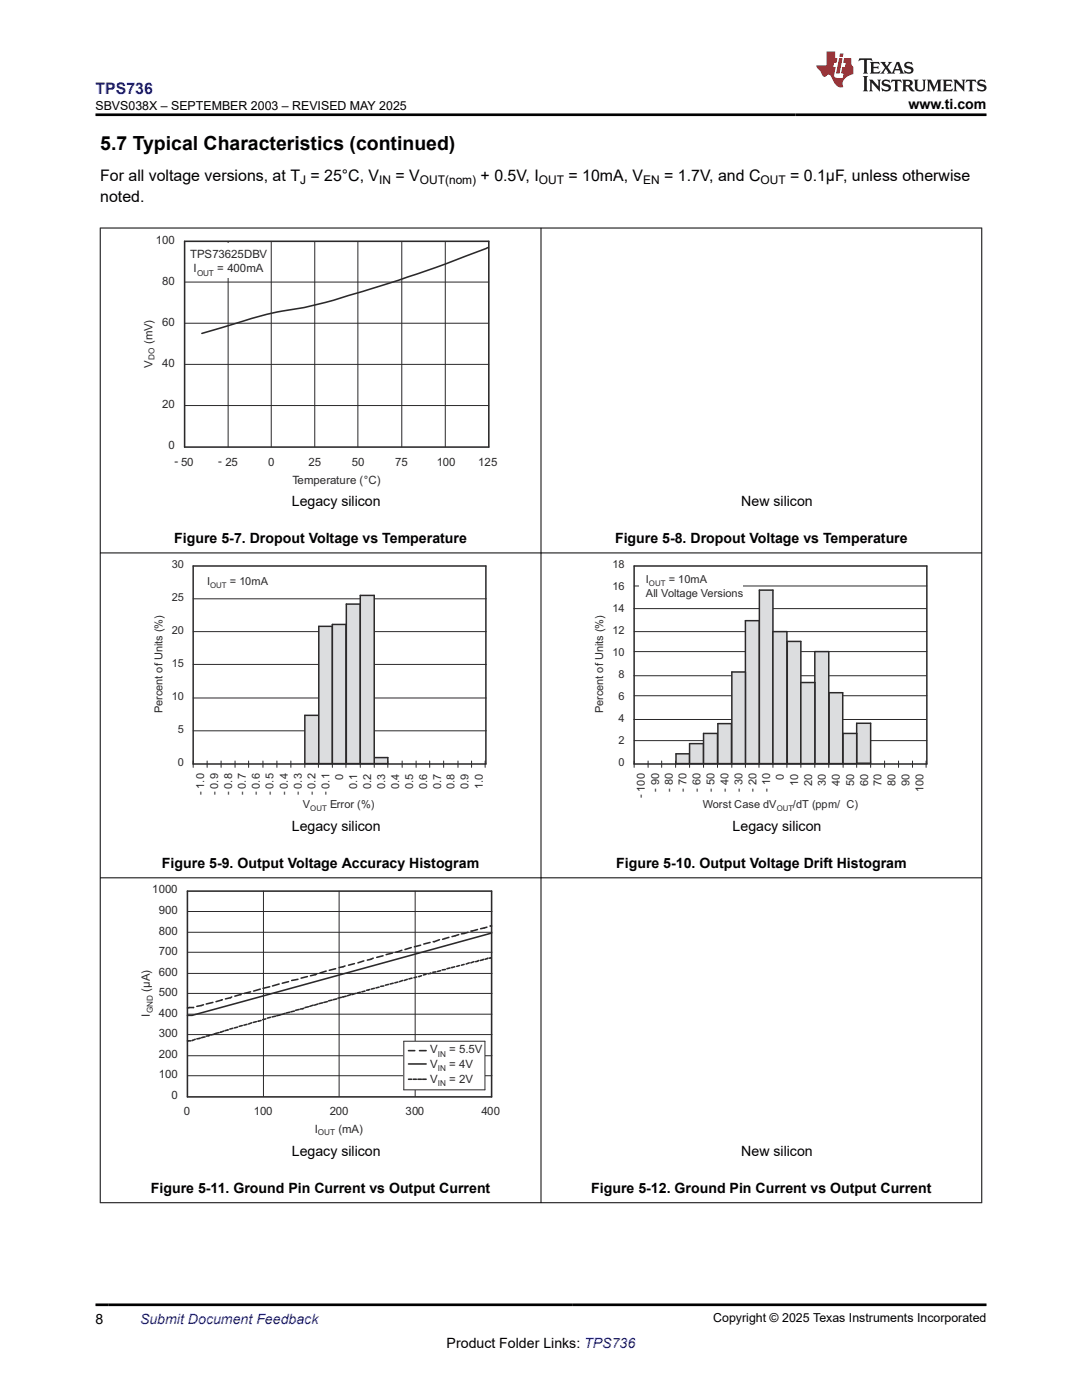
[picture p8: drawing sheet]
<svg xmlns="http://www.w3.org/2000/svg" width="216mm" height="279mm" viewBox="0 0 216 279" stroke-linecap="round" stroke-linejoin="round" font-family="sans-serif">
<defs><g id="words">
<text font-size="3.9" x="20" y="29.9">5.7 Typical Characteristics (continued)</text>
<text font-size="3.2" fill="#00f" x="19" y="18.7">TPS736</text>
<g font-size="3.2">
<text x="20" y="40.3">noted.</text>
<text x="20" y="36.1">For all voltage versions, at T = 25°C, V</text>
<text x="78.9" y="36.1">= V</text>
<text x="95.9" y="36.1">+ 0.5V, I</text>
<text x="113.4" y="36.1">= 10mA, V</text>
<text x="132.5" y="36.1">= 1.7V, and C</text>
<text x="157.7" y="36.1">= 0.1μF, unless otherwise</text>
</g>
<g font-size="2.8">
<text x="181.3" y="21.8">www.ti.com</text>
<text x="58.2" y="101">Legacy silicon</text>
<text x="147.9" y="101">New silicon</text>
<text x="34.8" y="108.3">Figure 5-7. Dropout Voltage vs Temperature</text>
<text x="122.7" y="108.3">Figure 5-8. Dropout Voltage vs Temperature</text>
<text x="58.2" y="165.9">Legacy silicon</text>
<text x="146.2" y="165.9">Legacy silicon</text>
<text x="32.3" y="173.2">Figure 5-9. Output Voltage Accuracy Histogram</text>
<text x="122.9" y="173.2">Figure 5-10. Output Voltage Drift Histogram</text>
<text x="58.2" y="230.7">Legacy silicon</text>
<text x="147.9" y="230.7">New silicon</text>
<text x="30.1" y="238">Figure 5-11. Ground Pin Current vs Output Current</text>
<text x="118" y="238">Figure 5-12. Ground Pin Current vs Output Current</text>
<text x="19" y="264.2">8</text>
<text x="89.1" y="269">Product Folder Links: TPS736</text>
</g>
<text font-size="2.8" fill="#00f" x="27.9" y="264.2">Submit Document Feedback</text>
<g font-size="2.5">
<text x="19.1" y="21.9">SBVS038X – SEPTEMBER 2003 – REVISED MAY 2025</text>
<text x="142.3" y="263.9">Copyright © 2025 Texas Instruments Incorporated</text>
</g>
<g font-size="2.4">
<text x="59.9" y="36.7">J</text>
<text x="75.7" y="36.7">IN</text>
<text x="83.8" y="36.7">OUT(nom)</text>
<text x="107.5" y="36.7">OUT</text>
<text x="128.4" y="36.7">EN</text>
<text x="151.8" y="36.7">OUT</text>
</g>
<g font-size="2.3" fill="#2b292a">
<text x="31.1" y="48.6">100</text>
<text x="37.9" y="51.4">TPS73625DBV</text>
<text x="32.4" y="56.8">80</text>
<text x="38.6" y="54.3">I</text>
<text x="43.3" y="54.3">= 400mA</text>
<text x="32.4" y="65.1">60</text>
<text x="30.4" y="68.7" transform="rotate(-90 30.4 68.7)">(mV)</text>
<text x="30.4" y="73.3" transform="rotate(-90 30.4 73.3)">V</text>
<text x="32.4" y="73.3">40</text>
<text x="32.4" y="81.5">20</text>
<text x="33.6" y="89.7">0</text>
<text x="34.8" y="92.8">- 50</text>
<text x="43.6" y="92.8">- 25</text>
<text x="53.5" y="92.9">0</text>
<text x="61.6" y="92.9">25</text>
<text x="70.2" y="92.9">50</text>
<text x="78.8" y="92.9">75</text>
<text x="87.1" y="92.9">100</text>
<text x="95.4" y="92.9">125</text>
<text x="58.3" y="96.5">Temperature (°C)</text>
<text x="30.4" y="178.3">1000</text>
<text x="31.7" y="182.4">900</text>
<text x="31.7" y="186.5">800</text>
<text x="31.7" y="190.6">700</text>
<text x="29.9" y="197.9" transform="rotate(-90 29.9 197.9)">(µA)</text>
<text x="31.7" y="194.7">600</text>
<text x="29.9" y="202.9" transform="rotate(-90 29.9 202.9)">I</text>
<text x="31.7" y="198.8">500</text>
<text x="31.7" y="203">400</text>
<text x="31.7" y="207">300</text>
<text x="31.7" y="211.2">200</text>
<text x="31.7" y="215.2">100</text>
<text x="85.8" y="213.1">V</text>
<text x="85.8" y="210.2">V</text>
<text x="89.6" y="213.1">= 4V</text>
<text x="89.6" y="210.2">= 5.5V</text>
<text x="34.2" y="219.4">0</text>
<text x="85.8" y="216.1">V</text>
<text x="89.6" y="216.1">= 2V</text>
<text x="36.7" y="222.6">0</text>
<text x="50.6" y="222.6">100</text>
<text x="62.8" y="226.2">I</text>
<text x="65.8" y="222.6">200</text>
<text x="67.5" y="226.2">(mA)</text>
<text x="80.9" y="222.6">300</text>
<text x="96.1" y="222.6">400</text>
</g>
<g font-size="2.2" fill="#2b292a">
<text x="34.3" y="113.4">30</text>
<text x="122.2" y="113.4">18</text>
<text x="34.3" y="120">25</text>
<text x="41.3" y="116.7">I</text>
<text x="45.8" y="116.7">= 10mA</text>
<text x="122.2" y="117.8">16</text>
<text x="128.9" y="116.3">I</text>
<text x="128.9" y="119.1">All Voltage Versions</text>
<text x="133.5" y="116.3">= 10mA</text>
<text x="122.2" y="122.1">14</text>
<text x="34.3" y="126.6">20</text>
<text x="122.2" y="126.6">12</text>
<text x="122.2" y="130.9">10</text>
<text x="34.3" y="133.1">15</text>
<text x="123.4" y="135.3">8</text>
<text x="32.4" y="142.4" transform="rotate(-90 32.4 142.4)">Percent of Units (%)</text>
<text x="34.3" y="139.7">10</text>
<text x="120.4" y="142.4" transform="rotate(-90 120.4 142.4)">Percent of Units (%)</text>
<text x="123.4" y="139.7">6</text>
<text x="35.5" y="146.3">5</text>
<text x="123.4" y="144.1">4</text>
<text x="123.4" y="148.5">2</text>
<text x="35.5" y="152.9">0</text>
<text x="68.5" y="155.6" transform="rotate(-90 68.5 155.6)">0</text>
<text x="123.4" y="152.9">0</text>
<text x="156.4" y="155.6" transform="rotate(-90 156.4 155.6)">0</text>
<text x="40.7" y="158.6" transform="rotate(-90 40.7 158.6)">- 1.0</text>
<text x="43.4" y="158.6" transform="rotate(-90 43.4 158.6)">- 0.9</text>
<text x="46.2" y="158.6" transform="rotate(-90 46.2 158.6)">- 0.8</text>
<text x="49" y="158.6" transform="rotate(-90 49 158.6)">- 0.7</text>
<text x="51.7" y="158.6" transform="rotate(-90 51.7 158.6)">- 0.6</text>
<text x="54.5" y="158.6" transform="rotate(-90 54.5 158.6)">- 0.5</text>
<text x="57.4" y="158.6" transform="rotate(-90 57.4 158.6)">- 0.4</text>
<text x="60.1" y="158.6" transform="rotate(-90 60.1 158.6)">- 0.3</text>
<text x="60.4" y="161.2">V</text>
<text x="62.9" y="158.6" transform="rotate(-90 62.9 158.6)">- 0.2</text>
<text x="65.6" y="158.6" transform="rotate(-90 65.6 158.6)">- 0.1</text>
<text x="65.9" y="161.2">Error (%)</text>
<text x="71.3" y="157.4" transform="rotate(-90 71.3 157.4)">0.1</text>
<text x="74.1" y="157.4" transform="rotate(-90 74.1 157.4)">0.2</text>
<text x="76.9" y="157.4" transform="rotate(-90 76.9 157.4)">0.3</text>
<text x="79.6" y="157.4" transform="rotate(-90 79.6 157.4)">0.4</text>
<text x="82.4" y="157.4" transform="rotate(-90 82.4 157.4)">0.5</text>
<text x="85.2" y="157.4" transform="rotate(-90 85.2 157.4)">0.6</text>
<text x="88" y="157.4" transform="rotate(-90 88 157.4)">0.7</text>
<text x="90.7" y="157.4" transform="rotate(-90 90.7 157.4)">0.8</text>
<text x="93.5" y="157.4" transform="rotate(-90 93.5 157.4)">0.9</text>
<text x="96.4" y="157.4" transform="rotate(-90 96.4 157.4)">1.0</text>
<text x="128.6" y="159.3" transform="rotate(-90 128.6 159.3)">- 100</text>
<text x="131.4" y="158" transform="rotate(-90 131.4 158)">- 90</text>
<text x="134.2" y="158" transform="rotate(-90 134.2 158)">- 80</text>
<text x="136.9" y="158" transform="rotate(-90 136.9 158)">- 70</text>
<text x="139.7" y="158" transform="rotate(-90 139.7 158)">- 60</text>
<text x="140.2" y="161.2">Worst Case dV</text>
<text x="142.5" y="158" transform="rotate(-90 142.5 158)">- 50</text>
<text x="145.3" y="158" transform="rotate(-90 145.3 158)">- 40</text>
<text x="148.1" y="158" transform="rotate(-90 148.1 158)">- 30</text>
<text x="150.8" y="158" transform="rotate(-90 150.8 158)">- 20</text>
<text x="153.6" y="158" transform="rotate(-90 153.6 158)">- 10</text>
<text x="158.2" y="161.2">/dT (ppm/ C)</text>
<text x="159.3" y="156.8" transform="rotate(-90 159.3 156.8)">10</text>
<text x="162.1" y="156.8" transform="rotate(-90 162.1 156.8)">20</text>
<text x="164.8" y="156.8" transform="rotate(-90 164.8 156.8)">30</text>
<text x="167.6" y="156.8" transform="rotate(-90 167.6 156.8)">40</text>
<text x="170.4" y="156.8" transform="rotate(-90 170.4 156.8)">50</text>
<text x="173.2" y="156.8" transform="rotate(-90 173.2 156.8)">60</text>
<text x="175.9" y="156.8" transform="rotate(-90 175.9 156.8)">70</text>
<text x="178.7" y="156.8" transform="rotate(-90 178.7 156.8)">80</text>
<text x="181.5" y="156.8" transform="rotate(-90 181.5 156.8)">90</text>
<text x="184.3" y="158" transform="rotate(-90 184.3 158)">100</text>
</g>
<g font-size="1.6" fill="#2b292a">
<text x="39.3" y="55">OUT</text>
<text x="30.8" y="71.8" transform="rotate(-90 30.8 71.8)">DO</text>
<text x="41.9" y="117.3">OUT</text>
<text x="129.5" y="116.9">OUT</text>
<text x="61.9" y="161.8">OUT</text>
<text x="155" y="161.8">OUT</text>
<text x="30.5" y="202.2" transform="rotate(-90 30.5 202.2)">GND</text>
<text x="87.4" y="213.7">IN</text>
<text x="87.4" y="210.9">IN</text>
<text x="87.4" y="216.7">IN</text>
<text x="63.4" y="226.5">OUT</text>
</g>
</g></defs>
<path d="M36.8 48.2h60.7v41h-60.7z" fill="none" stroke="#2b292a" stroke-width=".31"/>
<path d="M36.8 56.3h60.7M45.5 48.2v40.9M54.1 48.2v40.9M62.8 48.2v40.9M71.4 48.2v40.9M80.2 48.2v40.9M88.9 48.2v40.9M36.8 72.7h60.7M36.8 64.5h60.7M36.8 80.9h60.7" fill="none" stroke="#2b292a" stroke-width=".2"/>
<path d="M37.9 48.6h15.8v6.9h-15.8z" fill-rule="evenodd" fill="#fff"/>
<path d="M97.5 49.4l-12.8 4.8-6.7 2.2-8.5 2.6a87.7 87.7 0 0 1-15 3.4l-3.6 1-10.6 3.1" fill="none" stroke="#2b292a" stroke-width=".31"/>
<path d="M38.5 113h58.5v39.5h-58.5z" fill="none" stroke="#2b292a" stroke-width=".3"/>
<g fill="none" stroke="#2b292a" stroke-width=".2">
<path d="M38.5 119.5h58.5M38.5 139.3h58.5M38.5 132.6h58.5M38.5 126.1h58.5M38.5 145.8h58.5M38.5 151.9v1.2M41.3 151.9v1.2M44.1 151.9v1.2M46.9 151.9v1.2M49.6 151.9v1.2M52.5 151.9v1.2M55.3 151.9v1.2"/>
<path d="M58 151.9v1.2M60.8 151.9v1.2M63.5 151.9v1.2M66.3 151.9v1.2M69 151.9v1.2M71.9 151.9v1.2M74.7 151.9v1.2M77.4 151.9v1.2M80.2 151.9v1.2M83 151.9v1.2M85.7 151.9v1.2M88.5 151.9v1.2"/>
<path d="M91.4 151.9v1.2M94.1 151.9v1.2M96.8 151.9v1.2"/>
</g>
<path d="M60.8 142.8h2.8v9.6h-2.8z" fill-rule="evenodd" fill="#dcdddf"/>
<path d="M60.8 142.8h2.8v9.6h-2.8z" fill="none" stroke="#2b292a" stroke-width=".3"/>
<path d="M74.7 151.2h2.7v1.2h-2.7z" fill-rule="evenodd" fill="#dcdddf"/>
<path d="M74.7 151.2h2.7v1.2h-2.7z" fill="none" stroke="#2b292a" stroke-width=".3"/>
<path d="M63.6 125h2.7v27.4h-2.7z" fill-rule="evenodd" fill="#dcdddf"/>
<path d="M63.6 125h2.7v27.4h-2.7z" fill="none" stroke="#2b292a" stroke-width=".3"/>
<path d="M66.3 124.6h2.7v27.8h-2.7z" fill-rule="evenodd" fill="#dcdddf"/>
<path d="M66.3 124.6h2.7v27.8h-2.7z" fill="none" stroke="#2b292a" stroke-width=".3"/>
<path d="M69.1 120.6h2.8v31.8h-2.8z" fill-rule="evenodd" fill="#dcdddf"/>
<path d="M69.1 120.6h2.8v31.8h-2.8z" fill="none" stroke="#2b292a" stroke-width=".3"/>
<path d="M71.9 118.8h2.8v33.6h-2.8z" fill-rule="evenodd" fill="#dcdddf"/>
<path d="M71.9 118.8h2.8v33.6h-2.8zM126.5 113h58.4v39.5h-58.4z" fill="none" stroke="#2b292a" stroke-width=".3"/>
<g fill="none" stroke="#2b292a" stroke-width=".2">
<path d="M126.5 116.9h58.4M126.5 121.5h58.4M126.5 134.9h58.4M126.5 138.8h58.4M126.5 130h58.4M126.5 126.1h58.4M126.5 143.6h58.4M126.5 147.8h58.4M126.5 151.9v1.2M129.3 151.9v1.2M132 151.9v1.2M134.8 151.9v1.2"/>
<path d="M137.6 151.9v1.2M140.4 151.9v1.2M143.2 151.9v1.2M146 151.9v1.2M148.7 151.9v1.2M151.4 151.9v1.2M154.2 151.9v1.2M157 151.9v1.2M159.8 151.9v1.2M162.6 151.9v1.2M165.4 151.9v1.2M168.2 151.9v1.2"/>
<path d="M170.9 151.9v1.2M173.7 151.9v1.2M176.5 151.9v1.2M179.3 151.9v1.2M182.1 151.9v1.2M184.8 151.9v1.2"/>
</g>
<path d="M148.7 123.9h2.8v28.5h-2.8z" fill-rule="evenodd" fill="#dcdddf"/>
<path d="M148.7 123.9h2.8v28.5h-2.8z" fill="none" stroke="#2b292a" stroke-width=".3"/>
<path d="M134.9 150.4h2.7v2h-2.7z" fill-rule="evenodd" fill="#dcdddf"/>
<path d="M134.9 150.4h2.7v2h-2.7z" fill="none" stroke="#2b292a" stroke-width=".3"/>
<path d="M137.6 148.4h2.8v4h-2.8z" fill-rule="evenodd" fill="#dcdddf"/>
<path d="M137.6 148.4h2.8v4h-2.8z" fill="none" stroke="#2b292a" stroke-width=".3"/>
<path d="M140.4 146.4h2.8v6h-2.8z" fill-rule="evenodd" fill="#dcdddf"/>
<path d="M140.4 146.4h2.8v6h-2.8z" fill="none" stroke="#2b292a" stroke-width=".3"/>
<path d="M143.2 144.4h2.8v8h-2.8z" fill-rule="evenodd" fill="#dcdddf"/>
<path d="M143.2 144.4h2.8v8h-2.8z" fill="none" stroke="#2b292a" stroke-width=".3"/>
<path d="M146 134.1h2.7v18.3h-2.7z" fill-rule="evenodd" fill="#dcdddf"/>
<path d="M146 134.1h2.7v18.3h-2.7z" fill="none" stroke="#2b292a" stroke-width=".3"/>
<path d="M162.6 130h2.8v22.4h-2.8z" fill-rule="evenodd" fill="#dcdddf"/>
<path d="M162.6 130h2.8v22.4h-2.8z" fill="none" stroke="#2b292a" stroke-width=".3"/>
<path d="M165.4 138.2h2.8v14.2h-2.8z" fill-rule="evenodd" fill="#dcdddf"/>
<path d="M165.4 138.2h2.8v14.2h-2.8z" fill="none" stroke="#2b292a" stroke-width=".3"/>
<path d="M170.9 144.3h2.8v8h-2.8z" fill-rule="evenodd" fill="#dcdddf"/>
<path d="M170.9 144.3h2.8v8h-2.8z" fill="none" stroke="#2b292a" stroke-width=".3"/>
<path d="M168.2 146.4h2.7v6h-2.7z" fill-rule="evenodd" fill="#dcdddf"/>
<path d="M168.2 146.4h2.7v6h-2.7z" fill="none" stroke="#2b292a" stroke-width=".3"/>
<path d="M151.5 117.8h2.7v34.6h-2.7z" fill-rule="evenodd" fill="#dcdddf"/>
<path d="M151.5 117.8h2.7v34.6h-2.7z" fill="none" stroke="#2b292a" stroke-width=".3"/>
<path d="M154.2 126.1h2.8v26.3h-2.8z" fill-rule="evenodd" fill="#dcdddf"/>
<path d="M154.2 126.1h2.8v26.3h-2.8z" fill="none" stroke="#2b292a" stroke-width=".3"/>
<path d="M157.1 128h2.7v24.4h-2.7z" fill-rule="evenodd" fill="#dcdddf"/>
<path d="M157.1 128h2.7v24.4h-2.7z" fill="none" stroke="#2b292a" stroke-width=".3"/>
<path d="M159.8 136.2h2.8v16.2h-2.8z" fill-rule="evenodd" fill="#dcdddf"/>
<path d="M159.8 136.2h2.8v16.2h-2.8z" fill="none" stroke="#2b292a" stroke-width=".3"/>
<path d="M127.5 114h20.7v6h-20.7z" fill-rule="evenodd" fill="#fff"/>
<path d="M37.4 177.8h60.7v41.1h-60.7z" fill="none" stroke="#2b292a" stroke-width=".31"/>
<path d="M52.6 177.8v41M67.7 177.8v41M82.8 177.8v41M37.4 194.3h60.8M37.4 198.3h60.8M37.4 190h60.8M37.4 186.1h60.8M37.4 181.9h60.8M37.4 202.4h60.8M37.4 206.5h60.8M37.4 210.7h60.8M37.4 214.7h60.8" fill="none" stroke="#2b292a" stroke-width=".2"/>
<path d="M80.6 207.8h16.2v9.7h-16.2z" fill-rule="evenodd" fill="#fff"/>
<path d="M80.6 207.8h16.2v9.7h-16.2z" fill="none" stroke="#2b292a" stroke-width=".2"/>
<g fill="none" stroke="#2b292a" stroke-width=".31">
<path d="M44.4 199.5l-1.3 .4M46.2 199l-1.2 .4M48.1 198.5l-1.2 .3M50 197.9l-1.3 .4M51.9 197.4l-1.3 .4M53.8 196.9l-1.3 .3M55.7 196.4l-1.3 .4M57.6 195.9l-1.3 .3M59.5 195.4l-1.3 .3M61.3 194.9l-1.2 .3M63.2 194.3l-1.2 .4M65.1 193.8l-1.3 .4"/>
<path d="M65.3 199.9l-.7 .2M66.3 199.6l-.7 .1M67 193.3l-1.3 .3M67.2 199.4l-.7 .1M68.1 199l-.7 .2M68.8 192.8l-1.1 .3M69.1 198.8l-.7 .2M70 198.5l-.7 .2M70.7 192.3l-1.2 .3M71 198.3l-.8 .2M71.9 198l-.6 .2M72.6 191.8l-1.2 .4"/>
<path d="M72.8 197.8l-.6 .1M73.8 197.5l-.7 .1M74.5 191.2l-1.2 .4M74.7 197.2l-.6 .2M75.6 197l-.6 .2M76.4 190.7l-1.2 .4M76.6 196.8l-.6 .1M77.5 196.5l-.6 .1M78.3 190.2l-1.2 .3M78.5 196.2l-.7 .2M79.4 196l-.6 .1M80.2 189.7l-1.3 .3"/>
<path d="M80.3 195.7l-.6 .2M81.3 195.4l-.6 .3M82.1 189.1l-1.3 .4M82.2 195.2l-.6 .2M83.2 195l-.6 .1M83.9 188.6l-1.2 .3M84.1 194.7l-.6 .2M85 194.4l-.5 .2M85.8 188.1l-1.2 .3M86 194.2l-.6 .1M87 194h-.6M87.7 187.5l-1.3 .4"/>
<path d="M87.9 193.7l-.6 .2M88.9 193.5l-.7 .1M89.6 187.1l-1.3 .4M89.8 193.2l-.6 .1M90.7 192.9l-.6 .2M91.5 186.5l-1.3 .4M91.7 192.7l-.6 .2M92.6 192.5l-.5 .1M93.4 186.1l-1.3 .3M93.6 192.2l-.6 .2M94.6 191.9l-.7 .3M95.3 185.5l-1.4 .3"/>
<path d="M95.5 191.7l-.6 .2M96.5 191.5l-.7 .2M97.2 185l-1.3 .4M97.4 191.2l-.6 .3M97.8 184.8h.3M97.9 191.1l-.2 .1M98.1 186.2l-59.1 16.3-.7 .1h-.9M37.4 207.7h.7M38.6 201.1l-1.2 .1M39 207.4l-.7 .2M40 207.2l-.7 .1M40.6 200.5l-1.3 .3"/>
<path d="M40.9 206.9l-.7 .2M41.9 206.6l-.7 .2M42.5 200.1l-1.3 .3M42.8 206.3l-.7 .2M43.7 206.1l-.7 .1M44.7 205.8l-.7 .2M45.5 205.5l-.6 .2M46.5 205.2l-.7 .2M47.4 205l-.6 .1M48.3 204.7l-.6 .1M49.3 204.4l-.6 .2M50.2 204.1l-.6 .3"/>
<path d="M51.2 203.9l-.7 .1M52.1 203.7l-.6 .1M53 203.3l-.6 .2M54 203l-.6 .2M55 202.8l-.7 .2M55.9 202.5l-.7 .2M56.9 202.2l-.7 .3M57.8 202l-.7 .2M58.7 201.8l-.7 .1M59.7 201.5l-.7 .1M60.6 201.2l-.7 .2M61.6 200.9l-.7 .2"/>
<path d="M62.5 200.6l-.7 .2M63.4 200.4l-.7 .2M64.4 200.1l-.7 .2M81.5 209.7h1.3M81.5 215.4h.6M81.5 212.3h3.5M82.5 215.4h.6M83.4 215.4h.7M83.7 209.7h1.3M84.3 215.4h.7"/>
</g>
<path d="M19.9 45.5h176.1M20 45.4v194.7M107.9 45.4v194.7M195.9 45.4v194.7M19.9 110.3h176.1M19.9 175.2h176.1M19.9 240h176.1" fill="none" stroke="#000" stroke-width=".2"/>
<path d="M171.5 11.6l-.2 .6 .5-.2h.6v.1v2.2l-.2 .4h1l-.2-.4v-2.2v-.1h.5l.6 .2-.2-.6zM173.6 12.4l.2 .3v1.6l-.2 .4h1.9l.1-.6a1.08 1.08 0 0 1-1.3 .2v-.7h.6l.4 .2v-.7l-.4 .2h-.6v-.5l.2-.2a1 1 0 0 1 1 .3l-.1-.5zM175.7 12.4l.9 1.1-1 1.2h.9l-.2-.2 .5-.8 .4 .8-.2 .2h1.6l-.2-.2 .2-.5h.9l.1 .5-.1 .2h.9l-.2-.4-.8-1.9h-.5l-.9 2.1-.9-1.1 .9-1h-.8l.2 .2-.4 .6-.4-.6 .2-.2zM179 12.8l.4 1h-.7zM180.7 12.5a.65 .65 0 0 0-.2 .7 .65 .65 0 0 0 .6 .5l.6 .1 .1 .3a.79 .79 0 0 1-.7 .4 .79 .79 0 0 1-.7-.5l.1 .7 .2-.1a.93 .93 0 0 0 1.1 0 .93 .93 0 0 0 .4-.9 1.46 1.46 0 0 0-1.2-.6l-.1-.3a1.09 1.09 0 0 1 1.2 .2l-.2-.6-.1 .1-.5-.2zM172.2 15.2l.2 .4v2.2l-.2 .4h1l-.2-.4v-2.2l.2-.4zM173.4 15.9l.2 .4v1.5l-.2 .4h.8l-.3-.4 .1-1.3 1.6 1.8v-2l.2-.4h-.7l.1 .2 .1 1.1-1.2-1.3zM176.2 16a.65 .65 0 0 0-.2 .8 .65 .65 0 0 0 .6 .4l.6 .2 .1 .2a.79 .79 0 0 1-.7 .4 .79 .79 0 0 1-.7-.5l.1 .7 .2-.1a.93 .93 0 0 0 1.1 .1 .93 .93 0 0 0 .4-1 1.46 1.46 0 0 0-1.2-.5l-.1-.4a1.09 1.09 0 0 1 1.2 .2l-.1-.6-.2 .1-.5-.1zM177.9 15.9l-.1 .6a.63 .63 0 0 1 .8-.3v1.6l-.3 .4h1l-.2-.4v-1.6a.66 .66 0 0 1 .8 .3l-.1-.6zM180 15.9l.2 .4v1.5l-.2 .4h1l-.2-.2-.1-.7h.5l.1 .2a.79 .79 0 0 0 1.2 .6l-1-.9a.61 .61 0 0 0 .6-.6 .61 .61 0 0 0-.5-.7zM180.8 16.2h.1a.47 .47 0 0 1 .5 .1 .47 .47 0 0 1 .1 .5l-.1 .1-.7 .1zM182.3 15.9l.2 .2a2.27 2.27 0 0 0 .4 2 1.04 1.04 0 0 0 1.7-.7v-1.3l.2-.2h-.8l.2 .4v1.1a.6 .6 0 0 1-.6 .6 .6 .6 0 0 1-.6-.6v-1.1l.3-.4zM184.9 15.9l.2 .4v1.5l-.2 .4h.8l-.3-.4v-1.4l.9 1.9 .9-1.9v1.4l-.3 .4h1l-.2-.4v-1.5l.2-.4h-.8l-.7 1.5-.6-1.5zM188.1 15.9l.2 .4v1.5l-.2 .4h1.9l.1-.6a1.09 1.09 0 0 1-1.3 .2v-.7h.6l.4 .2v-.6l-.4 .2h-.6v-.6l.2-.1a1.01 1.01 0 0 1 1 .3l-.1-.6zM190.2 15.9l.3 .4v1.5l-.3 .4h.8l-.2-.4v-1.3l1.6 1.8v-2l.2-.4h-.7l.2 .2v1.1l-1.2-1.3zM192.8 15.9l-.1 .6a.63 .63 0 0 1 .8-.3v1.6l-.3 .4h1l-.2-.4v-1.6a.66 .66 0 0 1 .8 .3l-.1-.6zM195.2 16a.65 .65 0 0 0-.2 .8 .65 .65 0 0 0 .6 .4l.6 .2 .2 .2a.79 .79 0 0 1-.7 .4 .79 .79 0 0 1-.7-.5l.1 .7 .2-.1a.93 .93 0 0 0 1 .1 .93 .93 0 0 0 .5-1 1.46 1.46 0 0 0-1.3-.5v-.4a1.09 1.09 0 0 1 1.2 .2l-.2-.6-.2 .1-.5-.1z" fill="#231f20"/>
<path d="M164.9 10.3v2.7h-2l.1 .4 .8 1a.95 .95 0 0 0 1 .9 .59 .59 0 0 1 .5-.4 .59 .59 0 0 1 .5 .3l.4 .8a1.59 1.59 0 0 0 2.1 1.4 1.61 1.61 0 0 1 1-2.3l1-.3-.1-1.5a1.59 1.59 0 0 1-.3-1.7h-1.5l-.2 .9h.6l-.2 .9h-.5l-.2 .9v.3l.4 .1-.1 .9h-.7a.73 .73 0 0 1-1-.7l.3-1.5h-.5l.1-.9h.5l.2-.9h-.5v-1.3zM167.4 11.6l-.6 3.1h.7l.6-3.1zM167.6 10.7l-.1 .6h.7l.1-.6z" fill="#ed1c24"/>
<path d="M19 22.9h177.8M19 260.4h177.8" fill="none" stroke="#000" stroke-width=".53"/>
<use href="#words"/>
</svg>
